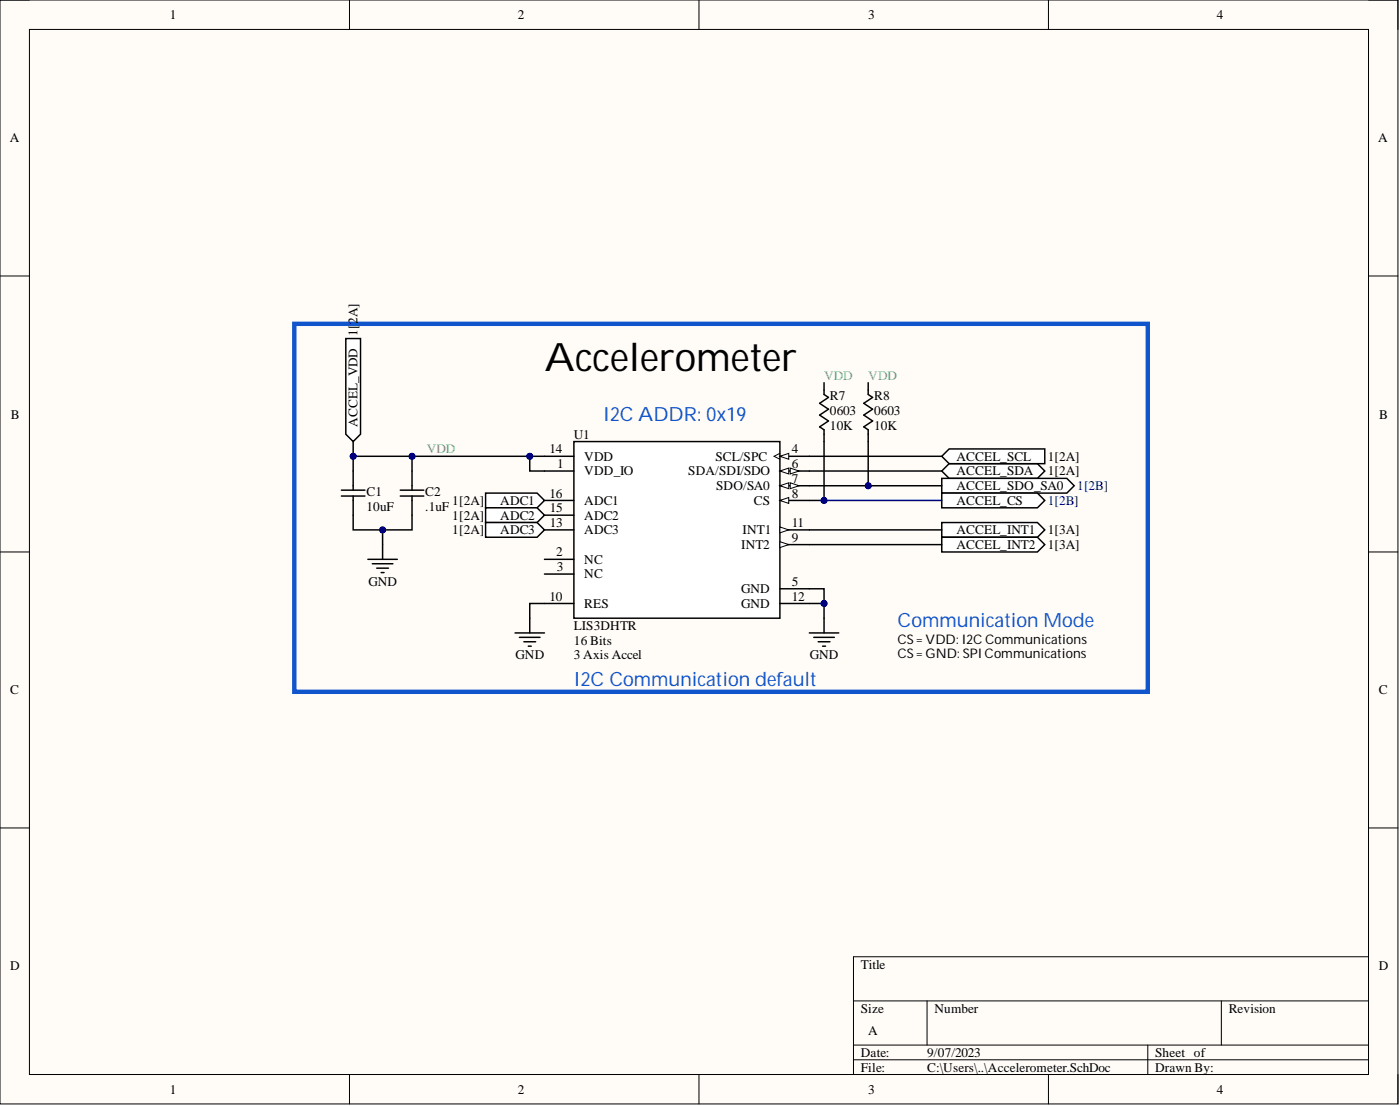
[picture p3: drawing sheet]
<svg xmlns="http://www.w3.org/2000/svg" width="241mm" height="190mm" viewBox="0 0 241 190" stroke-linecap="round" stroke-linejoin="round" font-family="sans-serif">
<defs><g id="words">
<text font-size="6.8" x="93.8" y="63.9">Accelerometer</text>
<g font-size="3.4" fill="#15c">
<text x="104" y="72.5">I2C ADDR: 0x19</text>
<text x="154.7" y="108">Communication Mode</text>
<text x="98.9" y="118.1">I2C Communication default</text>
</g>
<g font-size="2.3">
<text x="29.3" y="3.3">1</text>
<text x="89.3" y="3.3">2</text>
<text x="149.6" y="3.3">3</text>
<text x="209.7" y="3.3">4</text>
<text x="1.7" y="24.5">A</text>
<text x="237.6" y="24.5">A</text>
<text x="61.6" y="57.8" transform="rotate(-90 61.6 57.8)">1[2A]</text>
<text x="143" y="71.5">0603</text>
<text x="143" y="69">R7</text>
<text x="150.7" y="71.5">0603</text>
<text x="150.7" y="69">R8</text>
<text x="1.9" y="72.1">B</text>
<text x="61.6" y="73.5" transform="rotate(-90 61.6 73.5)">ACCEL_VDD</text>
<text x="98.9" y="75.6">U1</text>
<text x="143" y="74">10K</text>
<text x="150.7" y="74">10K</text>
<text x="237.7" y="72.1">B</text>
<text x="94.7" y="78.1">14</text>
<text x="96" y="80.6">1</text>
<text x="100.7" y="79.4">VDD</text>
<text x="100.7" y="81.9">VDD_IO</text>
<text x="118.6" y="81.9">SDA/SDI/SDO</text>
<text x="123.3" y="79.4">SCL/SPC</text>
<text x="136.5" y="78.1">4</text>
<text x="136.5" y="80.6">6</text>
<text x="136.5" y="83.2">7</text>
<text x="164.9" y="81.9">ACCEL_SDA</text>
<text x="164.9" y="79.4">ACCEL_SCL</text>
<text x="180.6" y="81.9">1[2A]</text>
<text x="180.6" y="79.4">1[2A]</text>
<text x="63.2" y="88">10uF</text>
<text x="63.2" y="85.4">C1</text>
<text x="73.3" y="88">.1uF</text>
<text x="73.3" y="85.4">C2</text>
<text x="77.9" y="87">1[2A]</text>
<text x="77.9" y="89.5">1[2A]</text>
<text x="86.2" y="87">ADC1</text>
<text x="86.2" y="89.5">ADC2</text>
<text x="94.7" y="85.7">16</text>
<text x="94.8" y="88.2">15</text>
<text x="100.7" y="87">ADC1</text>
<text x="100.7" y="89.5">ADC2</text>
<text x="123.4" y="84.4">SDO/SA0</text>
<text x="129.9" y="87">CS</text>
<text x="136.5" y="85.7">8</text>
<text x="164.9" y="84.4">ACCEL_SDO_SA0</text>
<text x="164.9" y="87">ACCEL_CS</text>
<text x="77.9" y="92">1[2A]</text>
<text x="86.2" y="92">ADC3</text>
<text x="94.8" y="90.8">13</text>
<text x="95.9" y="95.8">2</text>
<text x="100.7" y="92">ADC3</text>
<text x="127.7" y="94.6">INT2</text>
<text x="128" y="92">INT1</text>
<text x="136.5" y="90.8">11</text>
<text x="136.5" y="93.3">9</text>
<text x="164.9" y="92">ACCEL_INT1</text>
<text x="164.9" y="94.6">ACCEL_INT2</text>
<text x="180.6" y="92">1[3A]</text>
<text x="180.6" y="94.6">1[3A]</text>
<text x="63.5" y="100.9">GND</text>
<text x="96" y="98.4">3</text>
<text x="100.7" y="97.1">NC</text>
<text x="100.7" y="99.6">NC</text>
<text x="136.5" y="100.9">5</text>
<text x="94.7" y="103.4">10</text>
<text x="100.7" y="104.7">RES</text>
<text x="127.7" y="102.2">GND</text>
<text x="127.7" y="104.7">GND</text>
<text x="136.5" y="103.4">12</text>
<text x="88.9" y="113.6">GND</text>
<text x="98.9" y="111">16 Bits</text>
<text x="98.9" y="108.5">LIS3DHTR</text>
<text x="98.9" y="113.6">3 Axis Accel</text>
<text x="139.6" y="113.6">GND</text>
<text x="154.7" y="110.9">CS =VDD: I2C Communications</text>
<text x="154.7" y="113.4">CS =GND: SPI Communications</text>
<text x="1.8" y="119.6">C</text>
<text x="237.6" y="119.6">C</text>
<text x="1.8" y="167.2">D</text>
<text x="148.4" y="166.8">Title</text>
<text x="237.6" y="167.2">D</text>
<text x="148.4" y="174.4">Size</text>
<text x="149.6" y="178.2">A</text>
<text x="161.1" y="174.4">Number</text>
<text x="211.8" y="174.4">Revision</text>
<text x="148.4" y="182">Date:</text>
<text x="148.4" y="184.6">File:</text>
<text x="159.8" y="182">9/07/2023</text>
<text x="159.8" y="184.6">C:\Users\..\Accelerometer.SchDoc</text>
<text x="199.1" y="182">Sheet of</text>
<text x="199.1" y="184.6">Drawn By:</text>
<text x="29.3" y="188.4">1</text>
<text x="89.3" y="188.4">2</text>
<text x="149.6" y="188.4">3</text>
<text x="209.7" y="188.4">4</text>
</g>
<g font-size="2.3" fill="#55e94c">
<text x="142" y="65.4">VDD</text>
<text x="149.6" y="65.4">VDD</text>
<text x="73.6" y="78.1">VDD</text>
</g>
<g font-size="2.3" fill="#000080">
<text x="180.6" y="87">1[2B]</text>
<text x="185.7" y="84.4">1[2B]</text>
</g>
</g></defs>
<path d="M0 0h240.9v190.1h-240.9z" fill-rule="evenodd" fill="#fffcf8"/>
<path d="M0 0h240.9v190.1h-240.9z" fill="none" stroke="#000" stroke-width=".17"/>
<path d="M5.1 5.1h230.8v180h-230.8z" fill-rule="evenodd" fill="#fffcf8"/>
<g fill="none" stroke="#000" stroke-width=".17">
<path d="M0 0h5.1M5.1 5.1h230.8v180h-230.8zM60.2 0v5.1M120.5 0v5.1M180.7 0v5.1M235.9 0h5v5.1M0 47.5h5.1M235.9 47.5h5M0 95.1h5.1M235.9 95.1h5M0 142.6h5.1M235.9 142.6h5"/>
<path d="M147.1 172.4h88.8M159.8 172.4v7.6M210.5 172.4v7.6M235.9 164.8h-88.8v20.3M60.2 185.1v5M120.5 185.1v5M147.1 180h88.8M147.1 182.5h88.8M180.7 185.1v5M197.8 180v5.1M240.9 185.1v5"/>
</g>
<path d="M50.7 55.8h147.1v63.4h-147.1z" fill="none" stroke="#15c" stroke-width=".76"/>
<path d="M98.9 76.1h35.5v30.4h-35.5z" fill-rule="evenodd" fill="#fff"/>
<path d="M93.8 78.6h5.1M98.9 76.1h35.5v30.4h-35.5zM93.8 81.1h5.1M134.4 91.3h5.1" fill="none" stroke="#000" stroke-width=".25"/>
<path d="M134.4 90.8l1.5 .5-1.5 .5z" fill="#f8fcff"/>
<path d="M134.4 90.8l1.5 .5-1.5 .5z" fill="none" stroke="#000" stroke-width=".17"/>
<path d="M134.4 93.8h5.1" fill="none" stroke="#000" stroke-width=".25"/>
<path d="M134.4 93.3l1.5 .5-1.5 .5z" fill="#f8fcff"/>
<path d="M134.4 93.3l1.5 .5-1.5 .5z" fill="none" stroke="#000" stroke-width=".17"/>
<path d="M93.8 86.2h5.1M93.8 88.7h5.1M93.8 91.3h5.1M134.4 86.2h5.1" fill="none" stroke="#000" stroke-width=".25"/>
<path d="M134.4 86.2l1.5-.5v1z" fill="#f8fcff"/>
<path d="M134.4 86.2l1.5-.5v1z" fill="none" stroke="#000" stroke-width=".17"/>
<path d="M134.4 78.6h5.1M93.8 103.9h5.1" fill="none" stroke="#000" stroke-width=".25"/>
<path d="M134.4 78.6l1.5-.5v1z" fill="#f8fcff"/>
<path d="M134.4 78.6l1.5-.5v1zM134.4 78.1l-1 .5 1 .5" fill="none" stroke="#000" stroke-width=".17"/>
<path d="M134.4 81.1h5.1" fill="none" stroke="#000" stroke-width=".25"/>
<path d="M134.4 81.1l1.5-.5v1z" fill="#f8fcff"/>
<path d="M134.4 81.1l1.5-.5v1z" fill="none" stroke="#000" stroke-width=".17"/>
<path d="M136.2 80.6l1.5 .5-1.5 .5z" fill="#f8fcff"/>
<path d="M136.2 80.6l1.5 .5-1.5 .5z" fill="none" stroke="#000" stroke-width=".17"/>
<path d="M134.4 83.7h5.1" fill="none" stroke="#000" stroke-width=".25"/>
<path d="M134.4 83.7l1.5-.5v1z" fill="#f8fcff"/>
<path d="M134.4 83.7l1.5-.5v1z" fill="none" stroke="#000" stroke-width=".17"/>
<path d="M136.2 83.2l1.5 .5-1.5 .5z" fill="#f8fcff"/>
<path d="M136.2 83.2l1.5 .5-1.5 .5z" fill="none" stroke="#000" stroke-width=".17"/>
<g fill="none" stroke="#000" stroke-width=".25">
<path d="M58.8 85.4h4.1M58.8 84.4h4.1M60.9 81.1v3.3M60.9 85.4v3.3M63.4 96.3h5.1M64.2 97.1h3.5M64.9 97.9h2.1M65.7 98.6h.5M65.9 93.8v2.5M69 85.4h4M69 84.4h4M71 81.1v3.3"/>
<path d="M71 85.4v3.3M93.8 96.3h5.1M93.8 98.9h5.1M88.8 109h5M89.5 109.8h3.6M90.3 110.5h2M91.1 111.3h.5M91.3 106.5v2.5M134.4 101.4h5.1M134.4 103.9h5.1M139.5 109h5.1M140.3 109.8h3.5"/>
<path d="M141 110.5h2M141.8 111.3h.5M142 106.5v2.5"/>
</g>
<path d="M162.3 81.1l1.3-1.2h15.2l1.3 1.2-1.3 1.3h-15.2z" fill-rule="evenodd" fill="#fff"/>
<path d="M162.3 81.1l1.3-1.2h15.2l1.3 1.2-1.3 1.3h-15.2z" fill="none" stroke="#000" stroke-width=".25"/>
<path d="M162.3 78.6l1.3-1.3h16.5v2.6h-16.5z" fill-rule="evenodd" fill="#fff"/>
<path d="M162.3 78.6l1.3-1.3h16.5v2.6h-16.5z" fill="none" stroke="#000" stroke-width=".25"/>
<path d="M162.3 90h16.5l1.3 1.3-1.3 1.2h-16.5z" fill-rule="evenodd" fill="#fff"/>
<path d="M162.3 90h16.5l1.3 1.3-1.3 1.2h-16.5z" fill="none" stroke="#000" stroke-width=".25"/>
<path d="M162.3 92.5h16.5l1.3 1.3-1.3 1.3h-16.5z" fill-rule="evenodd" fill="#fff"/>
<path d="M162.3 92.5h16.5l1.3 1.3-1.3 1.3h-16.5z" fill="none" stroke="#000" stroke-width=".25"/>
<path d="M83.7 84.9h8.9l1.2 1.3-1.2 1.3h-8.9z" fill-rule="evenodd" fill="#fff"/>
<path d="M83.7 84.9h8.9l1.2 1.3-1.2 1.3h-8.9z" fill="none" stroke="#000" stroke-width=".25"/>
<path d="M83.7 87.5h8.9l1.2 1.2-1.2 1.3h-8.9z" fill-rule="evenodd" fill="#fff"/>
<path d="M83.7 87.5h8.9l1.2 1.2-1.2 1.3h-8.9z" fill="none" stroke="#000" stroke-width=".25"/>
<path d="M83.7 90h8.9l1.2 1.3-1.2 1.2h-8.9z" fill-rule="evenodd" fill="#fff"/>
<path d="M83.7 90h8.9l1.2 1.3-1.2 1.2h-8.9z" fill="none" stroke="#000" stroke-width=".25"/>
<path d="M59.6 58.3h2.5v16.5l-1.2 1.3-1.3-1.3z" fill-rule="evenodd" fill="#fff"/>
<path d="M59.6 58.3h2.5v16.5l-1.2 1.3-1.3-1.3zM139.5 103.9h2.5" fill="none" stroke="#000" stroke-width=".25"/>
<circle cx="142" cy="103.9" r=".51" fill="#000080"/>
<circle cx="142" cy="103.9" r=".51" fill="none" stroke="#000080" stroke-width=".17"/>
<path d="M60.9 88.7v2.6h5v2.5M93.8 103.9h-2.5v2.6" fill="none" stroke="#000" stroke-width=".25"/>
<circle cx="65.9" cy="91.3" r=".51" fill="#000080"/>
<circle cx="65.9" cy="91.3" r=".51" fill="none" stroke="#000080" stroke-width=".17"/>
<path d="M91.3 78.6v2.5h2.5" fill="none" stroke="#000" stroke-width=".25"/>
<circle cx="91.3" cy="78.6" r=".51" fill="#000080"/>
<circle cx="91.3" cy="78.6" r=".51" fill="none" stroke="#000080" stroke-width=".17"/>
<path d="M60.9 78.6v2.5" fill="none" stroke="#000" stroke-width=".25"/>
<circle cx="60.9" cy="78.6" r=".51" fill="#000080"/>
<circle cx="60.9" cy="78.6" r=".51" fill="none" stroke="#000080" stroke-width=".17"/>
<path d="M139.5 78.6h22.8M71 88.7v2.6h-5.1M139.5 93.8h22.8M139.5 91.3h22.8M139.5 81.1h22.8" fill="none" stroke="#000" stroke-width=".25"/>
<circle cx="65.9" cy="91.3" r=".51" fill="#000080"/>
<circle cx="65.9" cy="91.3" r=".51" fill="none" stroke="#000080" stroke-width=".17"/>
<path d="M71 78.6v2.5" fill="none" stroke="#000" stroke-width=".25"/>
<circle cx="71" cy="78.6" r=".51" fill="#000080"/>
<circle cx="71" cy="78.6" r=".51" fill="none" stroke="#000080" stroke-width=".17"/>
<path d="M142 65.9v2l.8 .6-1.5 1 1.5 1-1.5 1 1.5 1-1.5 1 .7 .5v12.2h-2.5" fill="none" stroke="#000" stroke-width=".25"/>
<circle cx="142" cy="86.2" r=".51" fill="#000080"/>
<circle cx="142" cy="86.2" r=".51" fill="none" stroke="#000080" stroke-width=".17"/>
<path d="M149.6 65.9v2l.8 .6-1.5 1 1.5 1-1.5 1 1.5 1-1.5 1 .7 .5v9.7" fill="none" stroke="#000" stroke-width=".25"/>
<circle cx="149.6" cy="83.7" r=".51" fill="#000080"/>
<circle cx="149.6" cy="83.7" r=".51" fill="none" stroke="#000080" stroke-width=".17"/>
<path d="M162.3 82.4h21.6l1.2 1.3-1.2 1.2h-21.6z" fill-rule="evenodd" fill="#fff"/>
<path d="M60.9 76.1v2.5h32.9M162.3 82.4h21.6l1.2 1.3-1.2 1.2h-21.6z" fill="none" stroke="#000" stroke-width=".25"/>
<circle cx="60.9" cy="78.6" r=".51" fill="#000080"/>
<circle cx="60.9" cy="78.6" r=".51" fill="none" stroke="#000080" stroke-width=".17"/>
<circle cx="71" cy="78.6" r=".51" fill="#000080"/>
<circle cx="71" cy="78.6" r=".51" fill="none" stroke="#000080" stroke-width=".17"/>
<circle cx="91.3" cy="78.6" r=".51" fill="#000080"/>
<circle cx="91.3" cy="78.6" r=".51" fill="none" stroke="#000080" stroke-width=".17"/>
<path d="M139.5 101.4h2.5v5.1" fill="none" stroke="#000" stroke-width=".25"/>
<circle cx="142" cy="103.9" r=".51" fill="#000080"/>
<circle cx="142" cy="103.9" r=".51" fill="none" stroke="#000080" stroke-width=".17"/>
<path d="M139.5 83.7h22.8" fill="none" stroke="#000" stroke-width=".25"/>
<circle cx="149.6" cy="83.7" r=".51" fill="#000080"/>
<circle cx="149.6" cy="83.7" r=".51" fill="none" stroke="#000080" stroke-width=".17"/>
<path d="M162.3 84.9h16.5l1.3 1.3-1.3 1.3h-16.5z" fill-rule="evenodd" fill="#fff"/>
<path d="M162.3 84.9h16.5l1.3 1.3-1.3 1.3h-16.5z" fill="none" stroke="#000" stroke-width=".25"/>
<path d="M142 86.2h20.3" fill="none" stroke="#000080" stroke-width=".25"/>
<circle cx="142" cy="86.2" r=".51" fill="#000080"/>
<circle cx="142" cy="86.2" r=".51" fill="none" stroke="#000080" stroke-width=".17"/>
<use href="#words"/>
</svg>
